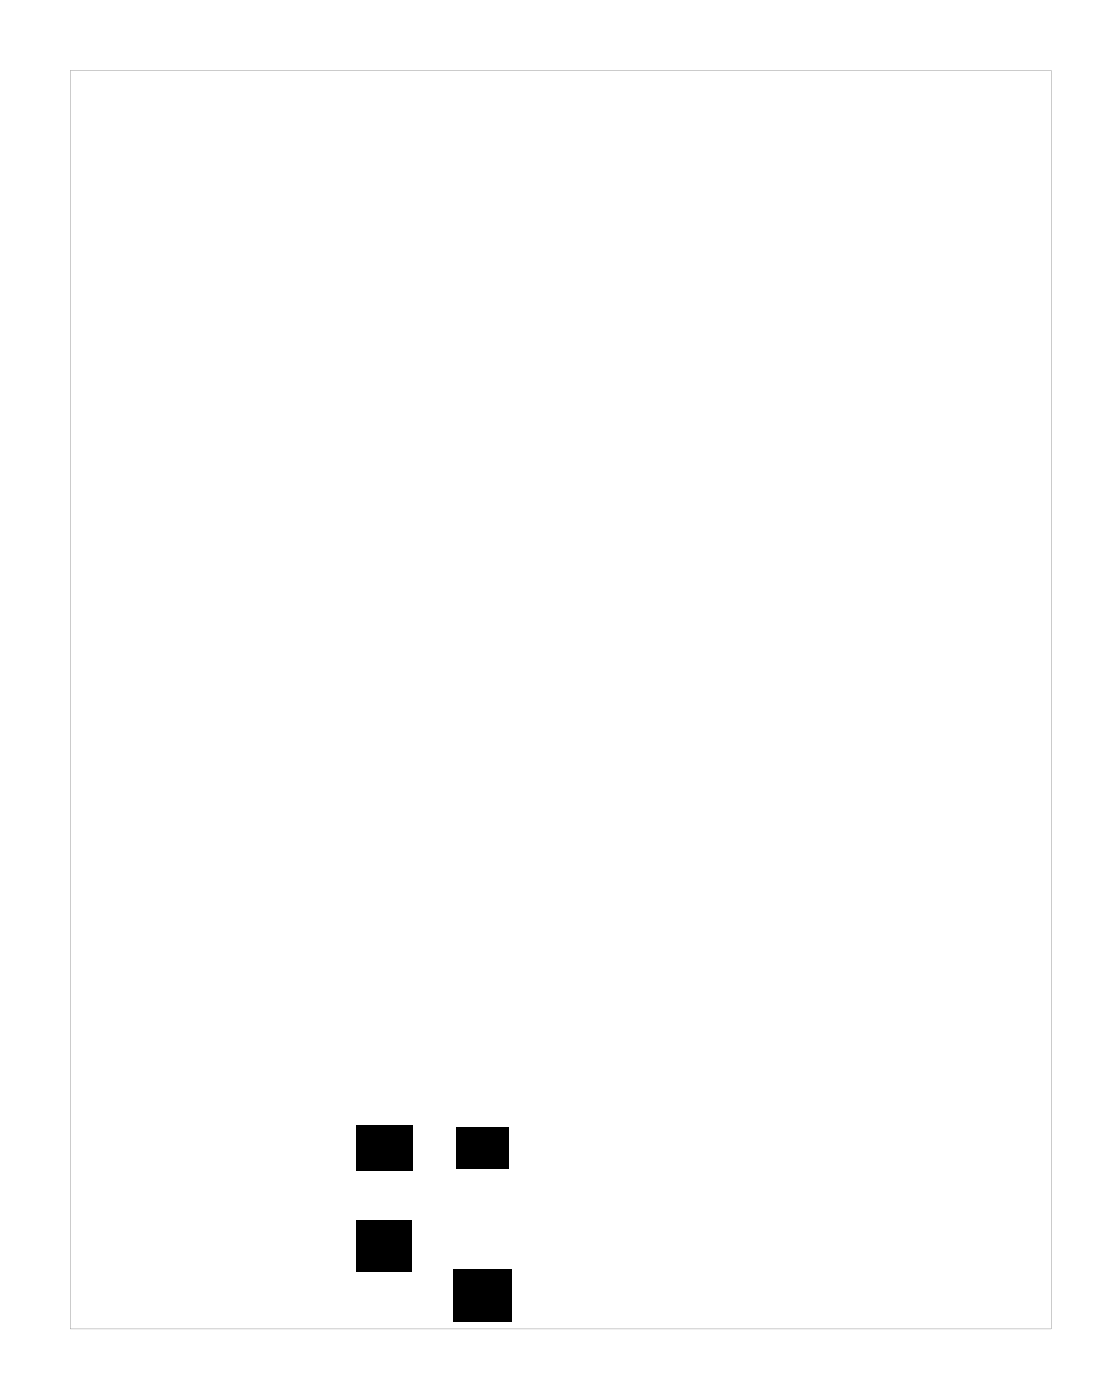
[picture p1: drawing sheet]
<svg xmlns="http://www.w3.org/2000/svg" width="58mm" height="72mm" viewBox="0 0 58 72" stroke-linecap="round" stroke-linejoin="round" font-family="sans-serif">
<g fill="#000">
<path d="M18.4 58.1h2.9v2.4h-2.9zM23.6 58.2h2.7v2.2h-2.7zM18.4 63h2.9v2.7h-2.9zM23.4 65.6h3v2.7h-3z"/>
<path d="M3.6 3.6h50.7v65.1h-50.7zM3.6 3.6v65h50.7v-65z"/>
</g>
</svg>
